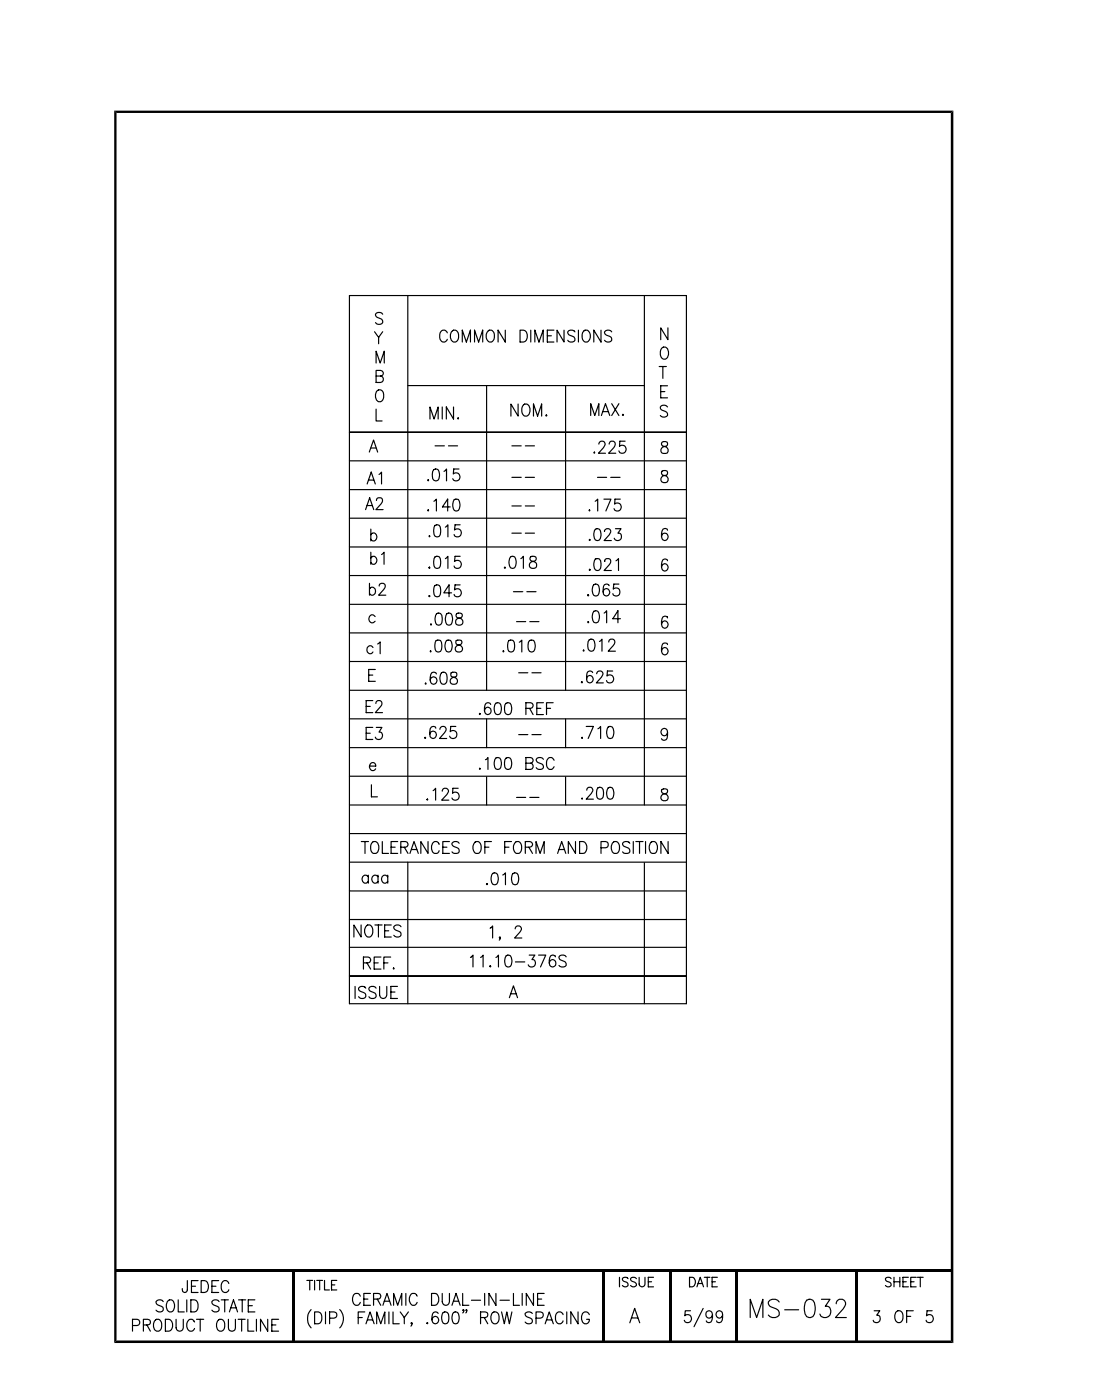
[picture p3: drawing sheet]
<svg xmlns="http://www.w3.org/2000/svg" width="241mm" height="305mm" viewBox="0 0 241 305" stroke-linecap="round" stroke-linejoin="round" font-family="sans-serif">
<g fill="none" stroke="#000" stroke-width=".25">
<path d="M76 64.3h73.4v154.2h-73.4zM81.5 72.2l.9 1.2M81.8 79v-2.5l.9 2.5 .9-2.5v2.5M82.4 73.4v1.4M83.3 68.4a.85 .85 0 0 0-.9-.4 .85 .85 0 0 0-.7 .6l.2 .4 .9 .4a.62 .62 0 0 1 .5 .6 .62 .62 0 0 1-.6 .6l-.8-.1-.2-.3M83.3 72.2l-.9 1.2M88.7 64.3v111M97.3 72.5a.85 .85 0 0 0-1-.6 .85 .85 0 0 0-.6 1 1.16 1.16 0 0 0 1.1 1.6l.5-.6M98.5 72a.87 .87 0 0 1 .9 0 .87 .87 0 0 1 .4 .9 1.16 1.16 0 0 1-1.1 1.6 1.56 1.56 0 0 1-.2-2.5zM100.6 74.5v-2.6l.9 2.6 .9-2.6v2.6M103.3 74.5v-2.6l.8 2.6 .9-2.6v2.6M106.3 72l.2-.1a1.32 1.32 0 0 1 1.1 .8 1.32 1.32 0 0 1-.2 1.4l-.5 .4a1.32 1.32 0 0 1-1.1-.9 1.32 1.32 0 0 1 .2-1.3z"/>
<path d="M109.9 71.9v2.6l-1.5-2.6v2.6M113.2 71.9a1.38 1.38 0 0 1 1.5 .8 1.38 1.38 0 0 1-.4 1.6l-1.1 .2zM115.5 71.9v2.6M116.4 74.5v-2.6l.9 2.6 .9-2.6v2.6M119.1 73.1h.9M120.5 71.9h-1.4v2.6h1.4M122.7 71.9v2.6l-1.5-2.6v2.6M125.1 72.3a.85 .85 0 0 0-.9-.5 .85 .85 0 0 0-.7 .7l.2 .4 .9 .3a.62 .62 0 0 1 .5 .7 .62 .62 0 0 1-.6 .6h-.4l-.6-.4M125.9 71.9v2.6M127.1 72l.2-.1a1.32 1.32 0 0 1 1.1 .8 1.32 1.32 0 0 1-.2 1.4l-.4 .4a1.32 1.32 0 0 1-1.2-.9 1.32 1.32 0 0 1 .3-1.3zM130.8 71.9v2.6l-1.6-2.6v2.6M133.1 72.3a.86 .86 0 0 0-.9-.4 .86 .86 0 0 0-.7 .6 1.55 1.55 0 0 0 1.4 .9 .63 .63 0 0 1 .2 .6 .63 .63 0 0 1-.6 .5h-.4l-.6-.4"/>
<path d="M140.2 64.3v111M143.4 79.8h1.6M144.1 75.7a.77 .77 0 0 1 1.1 .2 1.65 1.65 0 0 1-.4 2.3 1.16 1.16 0 0 1-1.1-1.6zM144.2 79.8v2.6M145.3 71.4v2.6l-1.5-2.6v2.6M76 94.1h73.4h-73.4M80.3 98.4l1-2.6 .9 2.6M80.7 97.5h1.1M81.8 81.9l1.3-.2a.57 .57 0 0 0 0-.9l-1.3-.2v2.7h1a.7 .7 0 0 0 .6-.7 .7 .7 0 0 0-.6-.7M81.8 89.1v2.6h1.3M81.9 85.2a.87 .87 0 0 1 1-.3 .87 .87 0 0 1 .6 1 1.16 1.16 0 0 1-1.1 1.6 1.65 1.65 0 0 1-.5-2.3zM88.7 83.9h51.5"/>
<path d="M93.6 91.2v-2.6l.8 2.6 .9-2.6v2.6M94.7 97.1h2M96.2 88.6v2.6M97.6 97.1h2M98.7 88.6v2.6l-1.6-2.6v2.6M99.6 91.1l.1-.1 .1 .1-.1 .1zM105.9 83.9v66.4M111.4 97.1h2M112.7 88v2.6l-1.5-2.6v2.6M114 88.1l.2-.1a1.16 1.16 0 0 1 1.1 1.6l-.2 .6-.5 .4a1.18 1.18 0 0 1-1.1-1.7zM114.3 97.1h2M116.1 90.6v-2.6l.9 2.6 .9-2.6v2.6"/>
<path d="M118.9 90.3l.1 .2-.1 .1-.2-.1zM123.1 83.9v66.4M128.5 90.5v-2.6l.9 2.6 .9-2.6v2.6M129.2 98.6l.1-.2 .1 .2-.1 .1zM130.3 96.7v-.1a.72 .72 0 0 1 1.1-.4 .83 .83 0 0 1-.1 1.3l-1.1 1.2h1.5M130.9 90.5l.8-2.6 1 2.6M131.2 89.6h1.1M132.5 96.7l.3-.5 .6-.1a.82 .82 0 0 1 .2 1.4l-1.2 1.2h1.6M133.1 87.9l1.6 2.6M134.7 87.9l-1.6 2.6M135.6 90.2l.1 .1-.1 .2-.2-.2zM136 96.1h-1.1l-.1 1.1a.84 .84 0 0 1 1.2 0 .84 .84 0 0 1-.1 1.3 .84 .84 0 0 1-1.2-.3"/>
<path d="M143.8 85.3h.9M144.1 96.3a.51 .51 0 0 0 .2 .8 .96 .96 0 0 1 .9 .5 .96 .96 0 0 1 0 1 .97 .97 0 0 1-1.4-.3 1.02 1.02 0 0 1 1.1-1.2 .56 .56 0 0 0 .3-.8l-.4-.2zM145.2 88.6a.85 .85 0 0 0-.8-.4 .85 .85 0 0 0-.7 .7l.4 .4a1.26 1.26 0 0 1 1.1 .8 .8 .8 0 0 1-.4 .7 .8 .8 0 0 1-.9-.1l-.2-.2M145.2 84h-1.4v2.6h1.4M76 119.1h73.4M76 106.6h73.4M76 100.3h73.4M76 112.8h73.4M79.5 111l.9-2.6 .9 2.6M79.9 105.4l.9-2.6 .9 2.6M79.9 110.1h1.1M80.2 104.5h1.1"/>
<path d="M80.7 116.4a.64 .64 0 0 1 .6-.4 .64 .64 0 0 1 .6 .4 .77 .77 0 0 1-.1 1.1 .77 .77 0 0 1-1.1-.1M80.7 115.2v2.6M81.9 109l.1-.4a.81 .81 0 0 1 1-.1l.1 .1a.96 .96 0 0 1-.2 1.1l-1.1 1.3h1.6M82.5 103.3l.5-.5v2.6M93 111.1l.2-.1 .1 .1-.1 .2zM93.2 104.4v.3l-.2-.1zM93.4 116.6l.2 .2-.2 .1zM94.4 102.2l.6-.1a1.49 1.49 0 0 1 .5 2.1 .72 .72 0 0 1-.7 .5 .72 .72 0 0 1-.7-.5 2.47 2.47 0 0 1 .3-2zM94.4 109.1l.6-.4v2.6M94.7 114.4a.74 .74 0 0 1 1.1 .4 2.76 2.76 0 0 1-.2 2 .74 .74 0 0 1-1.2-.4 2.76 2.76 0 0 1 .3-2zM96.6 102.6l.6-.5v2.6M96.9 114.8l.6-.5v2.6"/>
<path d="M98 110.4h-1.7l1.1-1.7v2.6M98.8 108.8a.77 .77 0 0 1 1.1 .3 2.26 2.26 0 0 1-.2 2l-.5 .2a1.49 1.49 0 0 1-.6-2.2zM99.9 102.1h-1.2l-.1 1.1a.85 .85 0 0 1 1.3 0 .85 .85 0 0 1-.2 1.3 .85 .85 0 0 1-1.2-.3M100.1 114.3h-1.1l-.1 1.1a.87 .87 0 0 1 1.2 0 .87 .87 0 0 1 0 1.2 .87 .87 0 0 1-1.2 0l-.1-.2M111.4 103.9h2M111.4 110.2h2M111.4 116.1h2M114.3 103.9h2M114.3 110.2h2M114.3 116.1h2M128.1 111.1l.2-.1 .1 .1-.1 .2zM128.2 117.6l.1-.2 .1 .2-.1 .1z"/>
<path d="M129.5 109.1l.5-.4v2.6M129.5 115.2a.72 .72 0 0 1 1.1 .4 2.26 2.26 0 0 1-.2 2l-.5 .1a1.49 1.49 0 0 1-.6-2.1zM130 103.9h2M131.4 108.7h1.5l-1.1 2.6M131.5 115.6v.1v-.1a.72 .72 0 0 1 1.3-.3 .87 .87 0 0 1-.3 1.2l-1.1 1.2h1.6M132.9 103.9h2M133.9 115.1h1.2l-.6 1a.82 .82 0 0 1 .6 1.3 .82 .82 0 0 1-1.5-.2M135 108.7h-1.2l-.1 1.1a.84 .84 0 0 1 1.3 0 .84 .84 0 0 1-.2 1.2 .84 .84 0 0 1-1.2-.3M144.1 102.6a.55 .55 0 0 0 .2 .9 .85 .85 0 0 1 1 .5 .85 .85 0 0 1-.5 1.1h-.4a.77 .77 0 0 1-.6-.8 .77 .77 0 0 1 .7-.8h.4a.62 .62 0 0 0 .3-.9l-.4-.2zM145.2 115.4v-.2l-.6-.1a1.57 1.57 0 0 0-.5 2.2 .65 .65 0 0 0 .6 .4 .65 .65 0 0 0 .5-.4 .75 .75 0 0 0-.3-1.2 .75 .75 0 0 0-1 .7M76 137.8h73.4M76 131.6h73.4"/>
<path d="M76 125.3h73.4M80.4 128.2a.78 .78 0 0 1 1.1-.1 .78 .78 0 0 1 .1 1.1 .67 .67 0 0 1-.6 .4 .67 .67 0 0 1-.6-.4M80.4 127v2.6M80.7 121.5a.77 .77 0 0 1 1.1-.2 .77 .77 0 0 1 .1 1.2 .64 .64 0 0 1-.6 .4 .64 .64 0 0 1-.6-.4M80.7 120.2v2.7M81.6 134.2a.8 .8 0 0 0-1.1-.1 .8 .8 0 0 0-.1 1.2 .7 .7 0 0 0 1.2 0M82.5 127.6l.2-.5 .7-.1a.61 .61 0 0 1 .3 1l-1.3 1.6h1.5M83 120.7l.6-.5v2.7M93.4 129.7l.2 .1-.2 .1v-.2l-.1 .1M93.4 123.5l.2 .1-.2 .1v-.2l-.1 .1M93.8 135.8l.1 .2-.1 .1zM94.7 127.5a.75 .75 0 0 1 1.1 .3 2.71 2.71 0 0 1-.2 2 .74 .74 0 0 1-1.2-.4 2.63 2.63 0 0 1 .3-1.9z"/>
<path d="M94.7 121.2a.74 .74 0 0 1 1.1 .4 2.76 2.76 0 0 1-.2 2 .74 .74 0 0 1-1.2-.4 2.76 2.76 0 0 1 .3-2zM94.9 139.4a.81 .81 0 0 1 1.2 .4 2.71 2.71 0 0 1-.3 2 .74 .74 0 0 1-1.1-.4 2.76 2.76 0 0 1 .2-2zM95 133.6l.5-.1a1.16 1.16 0 0 1 .7 1.5l-.1 .6-.2 .4-.6 .1a1.49 1.49 0 0 1-.5-2.1zM96.9 121.6l.6-.5v2.6M97.2 139.4a.77 .77 0 0 1 1.1 .4 2.26 2.26 0 0 1-.3 2l-.5 .1a1.49 1.49 0 0 1-.6-2.1zM97.2 133.6l.6-.1a1.49 1.49 0 0 1 .5 2.1l-.2 .4-.5 .1a1.49 1.49 0 0 1-.6-2.1zM98.3 129.1h-1.7l1.1-1.8v2.6M99.3 139.4a.62 .62 0 0 0 .2 .9 .91 .91 0 0 1 1 .5 .91 .91 0 0 1-.1 1 .87 .87 0 0 1-1.3-.4 1.01 1.01 0 0 1 1.1-1.1 .5 .5 0 0 0 .3-.5 .5 .5 0 0 0-.4-.4zM99.4 133.6a.55 .55 0 0 0 .2 .9 .93 .93 0 0 1 .9 .3 .93 .93 0 0 1 .1 1 .8 .8 0 0 1-1.4 .1 .8 .8 0 0 1 .6-1.3l.4-.1a.55 .55 0 0 0 .3-.9l-.4-.1zM100.1 127.3h-1.1l-.1 1.1a.87 .87 0 0 1 1.2 0 .87 .87 0 0 1 0 1.3 .87 .87 0 0 1-1.2 0l-.1-.3M100.1 121.1h-1.1l-.1 1.2a.87 .87 0 0 1 1.2 0 .87 .87 0 0 1 0 1.2 .87 .87 0 0 1-1.2 0l-.1-.3M109.9 123.5l.1 .1-.1 .1-.2-.1z"/>
<path d="M110.7 139.4a.81 .81 0 0 1 1.2 .4 2.47 2.47 0 0 1-.3 2l-.5 .1a1.2 1.2 0 0 1-.7-1.4zM111.1 121.2l.5-.1a1.49 1.49 0 0 1 .6 2.1l-.2 .4-.6 .1a1.49 1.49 0 0 1-.5-2.1zM111.7 128.8h2M112.4 135.3h2M113 139.8l.5-.4v2.5M113.3 121.6l.6-.5v2.6M114.6 128.8h2M115.2 139.4a.77 .77 0 0 1 1.1 .4 2.26 2.26 0 0 1-.2 2l-.5 .1a1.16 1.16 0 0 1-.7-1.4l.1-.7zM115.3 135.3h2M115.4 121.2a.55 .55 0 0 0 .3 .9 1.02 1.02 0 0 1 1.1 1.1 .81 .81 0 0 1-1 .6 .81 .81 0 0 1-.6-.9 1.14 1.14 0 0 1 1.1-.8 .55 .55 0 0 0 .2-.9l-.3-.1zM128 135.3l.1 .2-.1 .1zM128 129.5l.1 .1-.1 .2v-.3l-.1 .1"/>
<path d="M128.2 139.3l.6-.2a1.49 1.49 0 0 1 .5 2.2l-.2 .3-.5 .2a1.16 1.16 0 0 1-.7-1.5l.1-.6zM128.3 124l.1 .1-.1 .1v-.2l-.1 .1M129.2 133.1l.6-.1a1.49 1.49 0 0 1 .5 2.1l-.2 .4-.6 .1a1.49 1.49 0 0 1-.5-2.1zM129.2 127.3a.72 .72 0 0 1 1.1 .3 2.26 2.26 0 0 1-.2 2l-.6 .2a1.49 1.49 0 0 1-.5-2.2zM129.5 121.7a.81 .81 0 0 1 1.2 .4 2.47 2.47 0 0 1-.3 2l-.5 .1a1.49 1.49 0 0 1-.6-2.1zM130.4 139.7l.6-.6v2.7M131.4 133.5l.6-.5v2.6M131.6 122.1v.1l.1-.4a.81 .81 0 0 1 1-.1l.1 .1a.96 .96 0 0 1-.3 1.2l-1.1 1.2h1.6M132.5 139.8l.2-.5 .6-.2a.8 .8 0 0 1 .1 1.4l-1.1 1.3h1.6M132.5 127.5a.67 .67 0 0 0-1-.2 2.38 2.38 0 0 0 0 2.3 .76 .76 0 0 0 1.1-.2 .76 .76 0 0 0-.2-1 .76 .76 0 0 0-1.1 .1l-.1 .4M134 122.1l.6-.5v2.6M134.7 127.2h-1.1l-.2 1.1a.85 .85 0 0 1 1.2 0 .85 .85 0 0 1 0 1.2 .85 .85 0 0 1-1.2 0l-.1-.3"/>
<path d="M135 134.7h-1.7l1.2-1.7v2.6M145.2 122.1v-.3l-.6-.1a1.41 1.41 0 0 0-.7 1.7l.2 .6a.65 .65 0 0 0 .6 .3 .65 .65 0 0 0 .5-.3 .74 .74 0 0 0-.3-1.2 .74 .74 0 0 0-1 .6M145.2 134.5v-.2l-.6-.1a1.41 1.41 0 0 0-.7 1.7l.2 .5a.65 .65 0 0 0 .6 .4 .65 .65 0 0 0 .5-.4 .74 .74 0 0 0-.3-1.1 .74 .74 0 0 0-1 .6M76 144h73.4M76 150.3h73.4M76 156.5h73.4M79.7 153.8h.9M79.7 159.6h.9M80.2 147h.9M81.1 152.5h-1.4v2.7h1.4M81.1 158.4h-1.4v2.6h1.4M81.2 141a.78 .78 0 0 0-1.2-.2 .78 .78 0 0 0-.1 1.1 .67 .67 0 0 0 .6 .4 .67 .67 0 0 0 .7-.4"/>
<path d="M81.7 145.8h-1.5v2.5h1.5M81.8 153.2l.2-.5 .7-.2a.77 .77 0 0 1 .1 1.4l-1.1 1.3h1.5M81.9 158.4h1.2l-.6 1a.81 .81 0 0 1 .6 1.3 .81 .81 0 0 1-1.4-.2M82.2 140.2l.5-.5v2.6M92.6 148.7v.3l-.1-.2zM93.7 141.7l.1 .1-.1 .1zM94.8 158.5l-.1-.2-.3-.1-.5 .1a2.21 2.21 0 0 0 0 2.4 .76 .76 0 0 0 1-.3 .76 .76 0 0 0-.3-1 .76 .76 0 0 0-1 .1l-.1 .4M95 146.7a.66 .66 0 0 0-1.1-.2 2.21 2.21 0 0 0 0 2.3 .75 .75 0 0 0 1.1-.3 .75 .75 0 0 0-.4-1 .75 .75 0 0 0-1 .6M95.7 158.8v-.1a.72 .72 0 0 1 1.2-.4 .8 .8 0 0 1-.2 1.2l-1.1 1.3h1.6M96.1 146.5l.5-.2a1.2 1.2 0 0 1 .7 1.5l-.1 .7-.3 .3-.5 .2a1.49 1.49 0 0 1-.6-2.1zM98.2 146.5a.59 .59 0 0 0 .2 .9 .92 .92 0 0 1 1 .4 .92 .92 0 0 1-.1 1 .9 .9 0 0 1-1.3-.3 .97 .97 0 0 1 1.1-1.1 .59 .59 0 0 0 .2-.9l-.3-.2zM99.2 158.2h-1.1l-.1 1.1a.84 .84 0 0 1 1.2 0 .84 .84 0 0 1-.2 1.3 .84 .84 0 0 1-1.2-.3"/>
<path d="M104.4 155.3l.1 .1-.1 .2v-.3l-.1 .1M105.9 156.5v6.3M106.8 153.4a.66 .66 0 0 0-1.1-.3 1.6 1.6 0 0 0 .4 2.5 .78 .78 0 0 0 .7-1 .78 .78 0 0 0-1.1-.5l-.3 .6M107.9 153.1a.72 .72 0 0 1 1.1 .4 2.26 2.26 0 0 1-.2 1.9 .72 .72 0 0 1-1.1-.3 2.26 2.26 0 0 1 .2-2zM109.5 141.7l.1 .1-.1 .1zM110.1 153.1a.72 .72 0 0 1 1.1 .4 2.26 2.26 0 0 1-.2 1.9 .75 .75 0 0 1-1.1-.3 2.47 2.47 0 0 1 .2-2zM112.9 146.5h2M112.9 159.9h2M114.4 154.2h1a.62 .62 0 0 0 .6-.6 .62 .62 0 0 0-.6-.6h-1v2.6M115.2 154.2l.8 1.4M115.7 146.5h2M115.7 159.9h2"/>
<path d="M116.8 154.2h.9M118.2 153h-1.4v2.6h1.4M118.9 154.2h.9M120.4 153h-1.5v2.6M123.1 156.5v6.3M126.5 148.5l.1-.1 .1 .1-.1 .2zM126.9 141.6l.1-.1 .1 .1-.1 .2zM127.6 158.2h1.5l-1.1 2.6M128.9 146.4a.67 .67 0 0 0-1-.2 2.38 2.38 0 0 0 0 2.3 .76 .76 0 0 0 1.1-.2 .76 .76 0 0 0-.2-1 .76 .76 0 0 0-1.1 .1l-.1 .4M129.8 146.7l.2-.5 .3-.1 .7 .1a.77 .77 0 0 1-.1 1.2l-1.1 1.3h1.5M130.1 158.7l.6-.5v2.6M132.3 158.3l.6-.1a1.49 1.49 0 0 1 .5 2.1l-.2 .4-.5 .1a1.49 1.49 0 0 1-.6-2.1z"/>
<path d="M133.3 146.1h-1.1l-.1 1.1a.84 .84 0 0 1 1.2 0 .84 .84 0 0 1-.1 1.3 .84 .84 0 0 1-1.2-.3M145.2 140.3a.68 .68 0 0 0-.9-.2 1.64 1.64 0 0 0 .3 2.5 .78 .78 0 0 0 .8-1 .78 .78 0 0 0-1.1-.5l-.4 .6M145.2 159.4a.76 .76 0 0 1-1.1 .6 .76 .76 0 0 1 0-1.3 .68 .68 0 0 1 1.1 .3 2.87 2.87 0 0 1-.3 2 .67 .67 0 0 1-1-.2M76 162.8h73.4M76 169h73.4M76 175.3h73.4M80.4 166.8h1.3v-.3a.64 .64 0 0 0-.5-.5 .64 .64 0 0 0-.7 .4 .79 .79 0 0 0 .1 1.2 .79 .79 0 0 0 1.1-.2M80.8 170.9v2.6h1.3M92.4 160.7l.1-.2 .1 .2-.1 .1zM93 174v.2l-.1-.1 .1-.1-.1 .1M94.2 172.1l.6-.5v2.6M96.2 172.3l.2-.6 .3-.1a.72 .72 0 0 1 .9 .5l-.4 .9-1.1 1.2h1.6"/>
<path d="M99.7 171.6h-1.1l-.1 1.1a.85 .85 0 0 1 1.2 .1 .85 .85 0 0 1-.1 1.2 .85 .85 0 0 1-1.3-.3M104.4 167.3l.1 .1-.1 .1zM105.6 165.4l.6-.5v2.6M105.9 169.1v6.2M107.9 165.1a.72 .72 0 0 1 1.1 .3 2.26 2.26 0 0 1-.2 2 .72 .72 0 0 1-1.1-.4 2.26 2.26 0 0 1 .2-1.9zM110.1 165.1a.72 .72 0 0 1 1.1 .3 2.26 2.26 0 0 1-.2 2 .75 .75 0 0 1-1.1-.4 2.47 2.47 0 0 1 .2-1.9zM112.4 173.6h2M114.4 166.2h1a.62 .62 0 0 0 .6-.7 .62 .62 0 0 0-.6-.6h-1v2.6h1a.68 .68 0 0 0 .6-.7 .68 .68 0 0 0-.6-.6M115.3 173.6h2M118.2 165.3a.85 .85 0 0 0-.8-.4 .85 .85 0 0 0-.7 .6l.2 .4 .9 .4a.62 .62 0 0 1 .4 .6 .62 .62 0 0 1-.5 .6l-.8-.1-.2-.3M120.6 165.5a.81 .81 0 0 0-1.3-.4 1.63 1.63 0 0 0 .2 2.4 .86 .86 0 0 0 1.1-.6M123.1 169.1v6.2"/>
<path d="M126.5 173.9h.2v.1zM126.5 160.7l.2-.2v.2v.1zM127.7 172l.1-.3 .3-.3 .7 .1a.8 .8 0 0 1-.1 1.3l-1.1 1.2h1.5M130.1 171.5l.6-.1a1.2 1.2 0 0 1 .6 1.5l-.1 .6a.72 .72 0 0 1-.6 .5 .72 .72 0 0 1-.7-.5 2.71 2.71 0 0 1 .2-2zM132.3 171.5l.6-.1a1.49 1.49 0 0 1 .5 2.1 .69 .69 0 0 1-.6 .5 .69 .69 0 0 1-.7-.5 2.26 2.26 0 0 1 .2-2zM144.1 171.9a.52 .52 0 0 0 .2 .8 .94 .94 0 0 1 .9 .5 .94 .94 0 0 1 0 1 .9 .9 0 0 1-1.4-.4 1.02 1.02 0 0 1 1.1-1.1 .59 .59 0 0 0 .3-.8l-.4-.2zM76 181.5h73.4M76 187.7h73.4M76 194h73.4M78.6 183.2h1.6M79.4 183.2v2.6M80.1 190.9a.84 .84 0 0 0-1.4 .3 .84 .84 0 0 0 1 1.1l.4-.4"/>
<path d="M80.1 190.5v1.8M81.1 183.3l.2-.1a1.16 1.16 0 0 1 1.1 1.6l-.2 .7a.87 .87 0 0 1-1 .3 .87 .87 0 0 1-.6-1 1.6 1.6 0 0 1 .5-1.5zM82.3 190.9a.84 .84 0 0 0-1.5 .3 .84 .84 0 0 0 1 1.1l.5-.4M82.3 190.5v1.8M83.2 183.2v2.6h1.3M84.4 190.9a.84 .84 0 0 0-1.4 .3 .84 .84 0 0 0 .9 1.1l.5-.4M84.4 190.5v1.8M85.1 184.4h.9M86.5 183.2h-1.4v2.6h1.4M87.2 184.4h1a.62 .62 0 0 0 .6-.6 .62 .62 0 0 0-.6-.6h-1v2.6M88 184.4l.8 1.4M88.7 187.7v30.8"/>
<path d="M89.2 185.8l.9-2.6 .9 2.6M89.5 185h1.2M93.1 183.2v2.6l-1.5-2.6v2.6M95.5 183.9a.77 .77 0 0 0-.7-.7 .77 .77 0 0 0-.8 .7 1.5 1.5 0 0 0 .6 1.9l.6-.1 .3-.5M96.4 184.4h.8M97.8 183.2h-1.4v2.6h1.4M99.9 183.6a.85 .85 0 0 0-.9-.4 .85 .85 0 0 0-.7 .7 1.68 1.68 0 0 0 1.4 .8 .63 .63 0 0 1 .2 .7 .63 .63 0 0 1-.5 .4l-.8-.1-.3-.2M103.4 183.3l.2-.1a1.16 1.16 0 0 1 1.1 1.6 .9 .9 0 0 1-.9 1 .9 .9 0 0 1-.9-1 1.76 1.76 0 0 1 .5-1.5zM105.5 184.4h.9M106 192.4l.1 .1-.1 .1-.2-.1zM106.9 183.2h-1.4v2.6M107.2 190.2a.72 .72 0 0 1 1.1 .3 2.26 2.26 0 0 1-.2 2l-.6 .1a1.49 1.49 0 0 1-.5-2.1z"/>
<path d="M109.4 190.5l.6-.5v2.6M109.8 184.4h.9M111.3 183.2h-1.5v2.6M111.6 190.2a.72 .72 0 0 1 1.1 .3 2.26 2.26 0 0 1-.2 2l-.5 .1a1.49 1.49 0 0 1-.6-2.1zM112.2 183.3l.2-.1a1.16 1.16 0 0 1 1.1 1.6 .9 .9 0 0 1-.9 1 .9 .9 0 0 1-.9-1 1.76 1.76 0 0 1 .5-1.5zM114.3 184.4h1a.61 .61 0 0 0 .4-.9l-.4-.3h-1v2.6M115.1 184.4l.8 1.4M116.6 185.8v-2.6l.9 2.6 .9-2.6v2.6M121.3 185.8l.9-2.6 .9 2.6M121.7 185h1.1M125.2 183.2v2.6l-1.5-2.6v2.6M126.1 183.2a1.38 1.38 0 0 1 1.5 .7 1.38 1.38 0 0 1-.2 1.6l-.2 .2-1.1 .1z"/>
<path d="M130.8 184.6h1a.69 .69 0 0 0 .6-.7 .69 .69 0 0 0-.6-.7h-1v2.6M133.5 183.3a.87 .87 0 0 1 .9 .1 .87 .87 0 0 1 .4 .8 1.13 1.13 0 0 1-1.1 1.6 1.56 1.56 0 0 1-.2-2.5zM137 183.6a.85 .85 0 0 0-.8-.4 .85 .85 0 0 0-.7 .7l.2 .3 .9 .4a.62 .62 0 0 1 .4 .6 .62 .62 0 0 1-.5 .6l-.8-.1-.2-.2M137.8 183.2v2.6M138.3 183.2h1.6M139.1 183.2v2.6M140.2 187.8v30.7M140.5 183.2v2.6M141.7 183.3a.89 .89 0 0 1 .9 .1 .89 .89 0 0 1 .4 .8 1.24 1.24 0 0 1-.6 1.6h-.5a1.59 1.59 0 0 1-.2-2.5zM145.4 183.2v2.6l-1.6-2.6v2.6M76 212.5h73.4M76 200.2h73.4"/>
<path d="M76 206.2h73.4M77.3 214.8v2.6M78.6 201.4v2.6l-1.6-2.6v2.6M79.1 209.6h1a.64 .64 0 0 0 .6-.6 .64 .64 0 0 0-.6-.6h-1v2.6M79.6 215.1a.85 .85 0 0 0-.9-.4 .85 .85 0 0 0-.7 .7 1.68 1.68 0 0 0 1.4 .8 .66 .66 0 0 1 .2 .7 .66 .66 0 0 1-.6 .5h-.4l-.6-.4M79.8 201.5l.2-.1a1.16 1.16 0 0 1 1.1 1.6 .9 .9 0 0 1-.9 1 .9 .9 0 0 1-.9-1 1.76 1.76 0 0 1 .5-1.5zM79.8 209.6l.8 1.4M81.4 209.6h.9M81.6 201.4h1.5M81.8 215.1a.85 .85 0 0 0-.8-.4 .85 .85 0 0 0-.7 .7l.2 .3 .9 .4a.65 .65 0 0 1 .4 .7 .65 .65 0 0 1-.5 .6l-.8-.1-.2-.3M82.3 201.4v2.6M82.6 214.8v1.8a.78 .78 0 0 0 .8 .8 .78 .78 0 0 0 .8-.8v-1.8"/>
<path d="M82.9 208.4h-1.5v2.6h1.5M83.5 209.6h.9M83.7 202.6h.9M85 208.4h-1.5v2.6M85 216h.9M85.1 201.4h-1.4v2.6h1.4M85.6 210.7l.2 .2-.2 .1zM86.5 214.8h-1.5v2.6h1.5M87.2 201.8a.85 .85 0 0 0-.8-.4 .85 .85 0 0 0-.7 .6 1.55 1.55 0 0 0 1.3 .9 .63 .63 0 0 1 0 1 1.03 1.03 0 0 1-1.3-.3M102.4 208.4l.5-.5v2.6M104.6 208.4l.5-.5v2.6M106.6 202.1l.6-.5v2.6"/>
<path d="M106.7 210.3l.1 .1-.1 .1v-.2l-.1 .1M107.9 208.4l.6-.5v2.6M108.9 204.1l-.1 .1-.2-.1 .2-.1 .1 .1-.3 .6M110.2 208.1l.5-.2a1.49 1.49 0 0 1 .6 2.2 .69 .69 0 0 1-.7 .4 .69 .69 0 0 1-.7-.4 2.26 2.26 0 0 1 .3-2zM110.8 217.2l.9-2.6 .9 2.6M111.2 216.4h1.1M112.1 202.2l.2-.5a.74 .74 0 0 1 1.1 .2 .74 .74 0 0 1-.3 1l-1.1 1.3h1.5M112.1 209.4h2.1M115.1 207.9h1.3l-.7 1a.82 .82 0 0 1 .7 1.3 .82 .82 0 0 1-1.5-.1M117.2 207.9h1.5l-1.1 2.6M120.9 208.3a.66 .66 0 0 0-1.1-.2 2.13 2.13 0 0 0 0 2.3 .74 .74 0 0 0 1-.2 .74 .74 0 0 0-.2-1 .74 .74 0 0 0-1 .1l-.1 .4M123.2 208.3a.85 .85 0 0 0-.9-.4 .85 .85 0 0 0-.7 .6l.2 .4 .9 .4a.62 .62 0 0 1 .5 .6 .62 .62 0 0 1-.6 .6h-.4l-.6-.3"/>
<path d="M40.8 278.8l-.2 2.4a.56 .56 0 0 1-.8 0l-.1-.7M43.1 278.8h-1.4v2.6h1.4M43.8 278.8a1.35 1.35 0 0 1 1.5 .9 1.35 1.35 0 0 1-.8 1.7h-.7zM47.6 278.8h-1.5v2.6h1.5M49.8 279.4a.84 .84 0 0 0-1-.6 .84 .84 0 0 0-.7 1 1.13 1.13 0 0 0 1.1 1.6l.5-.3 .1-.3M66.8 278.8h1.2M67.4 278.8v2M68.5 278.8v2M68.9 278.8h1.3M69.6 278.8v2M70.6 278.8v2h1.1M72.1 279.7h.8"/>
<path d="M73.3 278.8h-1.2v2h1.2M134.8 278.1v2.1M136.7 278.4a.68 .68 0 0 0-.7-.3 .68 .68 0 0 0-.6 .5l.4 .4 .7 .3a.51 .51 0 0 1 .1 .5 .51 .51 0 0 1-.4 .4h-.3l-.5-.3M138.5 278.4a.71 .71 0 0 0-.7-.3 .71 .71 0 0 0-.6 .5l.2 .2 .7 .3 .4 .5a.69 .69 0 0 1-.6 .6 .69 .69 0 0 1-.7-.3M139.1 278.1v1.5a.64 .64 0 0 0 .6 .6 .64 .64 0 0 0 .6-.6v-1.5M141.1 279.1h.7M142.2 278.1h-1.1v2.1h1.1M150 278.1a1.06 1.06 0 0 1 1.3 1 1.06 1.06 0 0 1-1.3 1.1zM151.9 279.4h.9M153.2 278.1h1.3M153.9 278.1v2.1M154.9 279.1h.8"/>
<path d="M156.1 278.1h-1.2v2.1h1.2M193.9 278.4a.67 .67 0 0 0-.7-.3 .67 .67 0 0 0-.5 .5l.3 .4 .7 .3a.51 .51 0 0 1 .2 .5 .51 .51 0 0 1-.4 .4h-.4l-.4-.3M194.5 278.1v2.1M194.5 279.1h1.3M195.8 278.1v2.1M196.5 279.1h.7M197.7 278.1h-1.2v2.1h1.2M198.2 279.1h.7M199.3 278.1h-1.1v2.1h1.1M199.6 278.1h1.3M200.2 278.1v2.1M28.8 288.6h1a.69 .69 0 0 0 .6-.7 .69 .69 0 0 0-.6-.7h-1v2.6"/>
<path d="M31.2 288.5l1.3-.2 .2-.3-.1-.5-.4-.3h-1v2.6M32 288.5l.7 1.3M33.6 287.6l.5-.4a1.16 1.16 0 0 1 1.1 1.6 .88 .88 0 0 1-.6 .9 .88 .88 0 0 1-1-.2 1.91 1.91 0 0 1 0-1.9zM35.5 283.4a.85 .85 0 0 0-.9-.4 .85 .85 0 0 0-.6 .6 1.55 1.55 0 0 0 1.3 .9 .63 .63 0 0 1 0 1 1.03 1.03 0 0 1-1.3-.3M36 287.2a1.38 1.38 0 0 1 1.5 .8 1.38 1.38 0 0 1-.4 1.7l-1.1 .1zM36.4 283.4a.76 .76 0 0 1 1.4 0 1.67 1.67 0 0 1-.5 2.2h-.4a1.48 1.48 0 0 1-.5-2.2zM38.3 287.2v1.9a.79 .79 0 0 0 .8 .7 .79 .79 0 0 0 .8-.7v-1.9M38.8 283v2.6h1.3M40.6 283v2.6M41.5 283a1.38 1.38 0 0 1 1.5 .6 1.38 1.38 0 0 1-.1 1.6l-.6 .4h-.8zM41.7 280h.8M42.3 287.8a.81 .81 0 0 0-1.2-.4 1.56 1.56 0 0 0 .2 2.4 .86 .86 0 0 0 1-.6"/>
<path d="M42.8 287.2h1.5M43.6 287.2v2.6M46.1 280h.9M47.3 287.6a.85 .85 0 0 1 1.1-.3 .85 .85 0 0 1 .5 .9 1.13 1.13 0 0 1-1.1 1.6 1.6 1.6 0 0 1-.5-2.2zM47.7 283.4a.85 .85 0 0 0-.9-.4 .85 .85 0 0 0-.7 .6 1.55 1.55 0 0 0 1.4 .9 .63 .63 0 0 1 0 1 1 1 0 0 1-1.4-.3M48.1 283h1.6M48.9 283v2.6M49.7 287.2v1.9a.76 .76 0 0 0 .8 .7 .76 .76 0 0 0 .7-.7v-1.9M49.9 285.6l.9-2.6 .9 2.6M50.2 284.7h1.2M51.8 287.2h1.5M51.9 283h1.6"/>
<path d="M52.6 287.2v2.6M52.7 283v2.6M53.9 287.2v2.6h1.3M54 284.3h.9M55.5 283h-1.5v2.6h1.5M55.8 287.2v2.6M58.3 287.2v2.6l-1.6-2.6v2.6M59.1 288.5h.9M60.6 287.2h-1.5v2.6h1.5M67.7 285.1a2.95 2.95 0 0 0 0 4M68.5 285.6a1.35 1.35 0 0 1 1.4 .6 1.35 1.35 0 0 1-.1 1.6l-.5 .4h-.8zM70.8 285.6v2.6"/>
<path d="M71.7 287h1a.68 .68 0 0 0 .6-.7 .68 .68 0 0 0-.6-.7h-1v2.6M73.9 285.1a2.83 2.83 0 0 1 0 4M77.9 286.9h.9M78.4 282.2l-.3-.5a.86 .86 0 0 0-1.2 .2 1.65 1.65 0 0 0 .5 2.3 .84 .84 0 0 0 1-.7M79.2 282.8h.9M79.4 285.6h-1.5v2.6M79.6 288.2l.9-2.6 .9 2.6M80 287.4h1.1M80.6 281.6h-1.4v2.6h1.4M81.3 282.8h1a.62 .62 0 0 0 .6-.6 .62 .62 0 0 0-.6-.6h-1v2.6M82 288.2v-2.6l.8 2.6 .9-2.6v2.6M82.1 282.8l.7 1.4"/>
<path d="M83.3 284.2l.9-2.6 .9 2.6M83.6 283.3h1.2M84.6 285.6v2.6M85.5 285.6v2.6h1.4M85.6 284.2v-2.6l.9 2.6 .9-2.6v2.6M87.1 285.6l.9 1.3M88 286.9v1.3M88.3 281.6v2.6M88.9 285.6l-.9 1.3M89.7 288.1l-.2 .1-.1-.1 .1-.1a.49 .49 0 0 1-.1 .7M90.8 282.2a.87 .87 0 0 0-1.1-.6 .87 .87 0 0 0-.6 1 1.2 1.2 0 0 0 1.1 1.6l.6-.7M92.9 288.1l.1-.1 .1 .1-.1 .1z"/>
<path d="M93.9 281.6h.8a1.41 1.41 0 0 1 .8 1.3 1.41 1.41 0 0 1-.8 1.3h-.8zM95.3 286a.69 .69 0 0 0-1-.3 1.6 1.6 0 0 0 .4 2.5 .76 .76 0 0 0 .8-.7 .76 .76 0 0 0-.7-.8 .76 .76 0 0 0-.8 .7M96.2 281.6v1.8a.78 .78 0 0 0 .8 .8 .78 .78 0 0 0 .8-.8v-1.8M96.4 285.7a.77 .77 0 0 1 1.2 .4 2.47 2.47 0 0 1-.3 2l-.5 .1a1.49 1.49 0 0 1-.6-2.1zM98.3 284.2l.9-2.6 .9 2.6M98.7 285.7a.72 .72 0 0 1 1.1 .4 2.26 2.26 0 0 1-.2 2l-.6 .1a1.49 1.49 0 0 1-.5-2.1zM98.7 283.3h1.1M100.7 281.6v2.6h1.3M100.9 285.2l-.1 .2-.1-.2 .1-.1 .1 .1-.2 .6M101.5 285.4l.1-.2-.1 .2-.2-.2 .2-.1 .1 .4-.3 .3M102.6 283.1h2M104.6 286.9l1.3-.2 .2-.4-.1-.5-.4-.2h-1v2.6"/>
<path d="M105.4 286.9l.7 1.3M105.5 281.6v2.6M107 286a.87 .87 0 0 1 1.1-.3 .87 .87 0 0 1 .5 .9 1.16 1.16 0 0 1-1.1 1.6 1.65 1.65 0 0 1-.5-2.2zM107.9 281.6v2.6l-1.5-2.6v2.6M108.8 283.1h2M109.1 285.6l.6 2.6 .6-2.6 .5 2.6 .6-2.6M111.7 281.6v2.6h1.3M113.6 281.6v2.6M115.8 286a.88 .88 0 0 0-.8-.4 .88 .88 0 0 0-.7 .6 1.55 1.55 0 0 0 1.3 .9 .63 .63 0 0 1 0 1 1.03 1.03 0 0 1-1.3-.3M116.1 281.6v2.6l-1.6-2.6v2.6M116.6 287h1a.68 .68 0 0 0 .6-.7 .68 .68 0 0 0-.6-.7h-1v2.6M117 282.8h.9"/>
<path d="M118.4 281.6h-1.4v2.6h1.4M118.6 288.2l.9-2.6 .9 2.6M119 287.4h1.1M122.5 286.2a.85 .85 0 0 0-1-.6 .85 .85 0 0 0-.6 1 1.16 1.16 0 0 0 1.1 1.6l.5-.6M123.3 285.6v2.6M125.8 285.6v2.6l-1.6-2.6v2.6M128.2 286.2a.82 .82 0 0 0-.6-.6 .82 .82 0 0 0-.9 .4 1.65 1.65 0 0 0 .5 2.2 .83 .83 0 0 0 1-1h-.6M137 288l1.1-3.1 1.1 3.1M137.5 286.9h1.3M150.2 285.4h-1.1l-.1 1.1a.84 .84 0 0 1 1.3 0 .84 .84 0 0 1-.2 1.2 .84 .84 0 0 1-1.2-.3M151.6 280.2l.8-2.1 .7 2.1M153 284.9l-2 3.9"/>
<path d="M155 286.2a.76 .76 0 0 1-.9 .7 .76 .76 0 0 1-.5-1.1 .76 .76 0 0 1 1.1-.3 1.93 1.93 0 0 1 0 2.3 .66 .66 0 0 1-1-.2M157.2 286.2a.76 .76 0 0 1-1.1 .6 .76 .76 0 0 1 0-1.3 .71 .71 0 0 1 1 .2 2.68 2.68 0 0 1-.2 2.1 .61 .61 0 0 1-1-.2M163.2 286.9v-4l1.4 4 1.4-4v4M169.5 283.5a1.43 1.43 0 0 0-2.3 0 1.01 1.01 0 0 0 .7 1.1l1 .3a.98 .98 0 0 1 .7 1.1 .98 .98 0 0 1-.9 .9h-.7l-.8-.6M170.7 285.2h3.1M175.5 283.1l.9-.2a1.88 1.88 0 0 1 1 2.3l-.2 .9-.3 .5-.9 .3a1.88 1.88 0 0 1-1-2.3l.2-1zM178.7 282.9h1.9l-1 1.5h.5a1.28 1.28 0 0 1 .4 2.1 1.28 1.28 0 0 1-2.1-.4M181.9 283.8a.98 .98 0 0 1 .7-.9h.7a1 1 0 0 1 .5 1.5l-2 2.5h2.3M190.2 285.4h1.2l-.6 .9a.81 .81 0 0 1 .6 1.3 .81 .81 0 0 1-1.4-.2M194.9 285.7a.87 .87 0 0 1 1-.3 .87 .87 0 0 1 .6 .9 1.16 1.16 0 0 1-1.1 1.7 1.6 1.6 0 0 1-.5-2.3zM197.3 286.6h.9M198.7 285.4h-1.4v2.6"/>
<path d="M202.8 285.4h-1.1l-.1 1.1a.87 .87 0 0 1 1.2 0 .87 .87 0 0 1 0 1.2 .87 .87 0 0 1-1.2 0l-.1-.3"/>
</g>
<path d="M24.8 24.1h182.6l-.5 .5h-181.5zM206.9 24.6l.5-.5v268.3l-.5-.6zM25.1 276.3h182v.5h-182zM63.5 276.5h.5v15.6h-.5zM130.9 276.5h.6v15.6h-.6zM145.5 276.5h.5v15.6h-.5zM160.1 276.5h.5v15.6h-.5zM186.1 276.5h.5v15.6h-.5zM24.8 24.1l.6 .5v267.2l-.6 .6zM25.4 291.8h181.5l.5 .6h-182.6z" fill="#000"/>
</svg>
